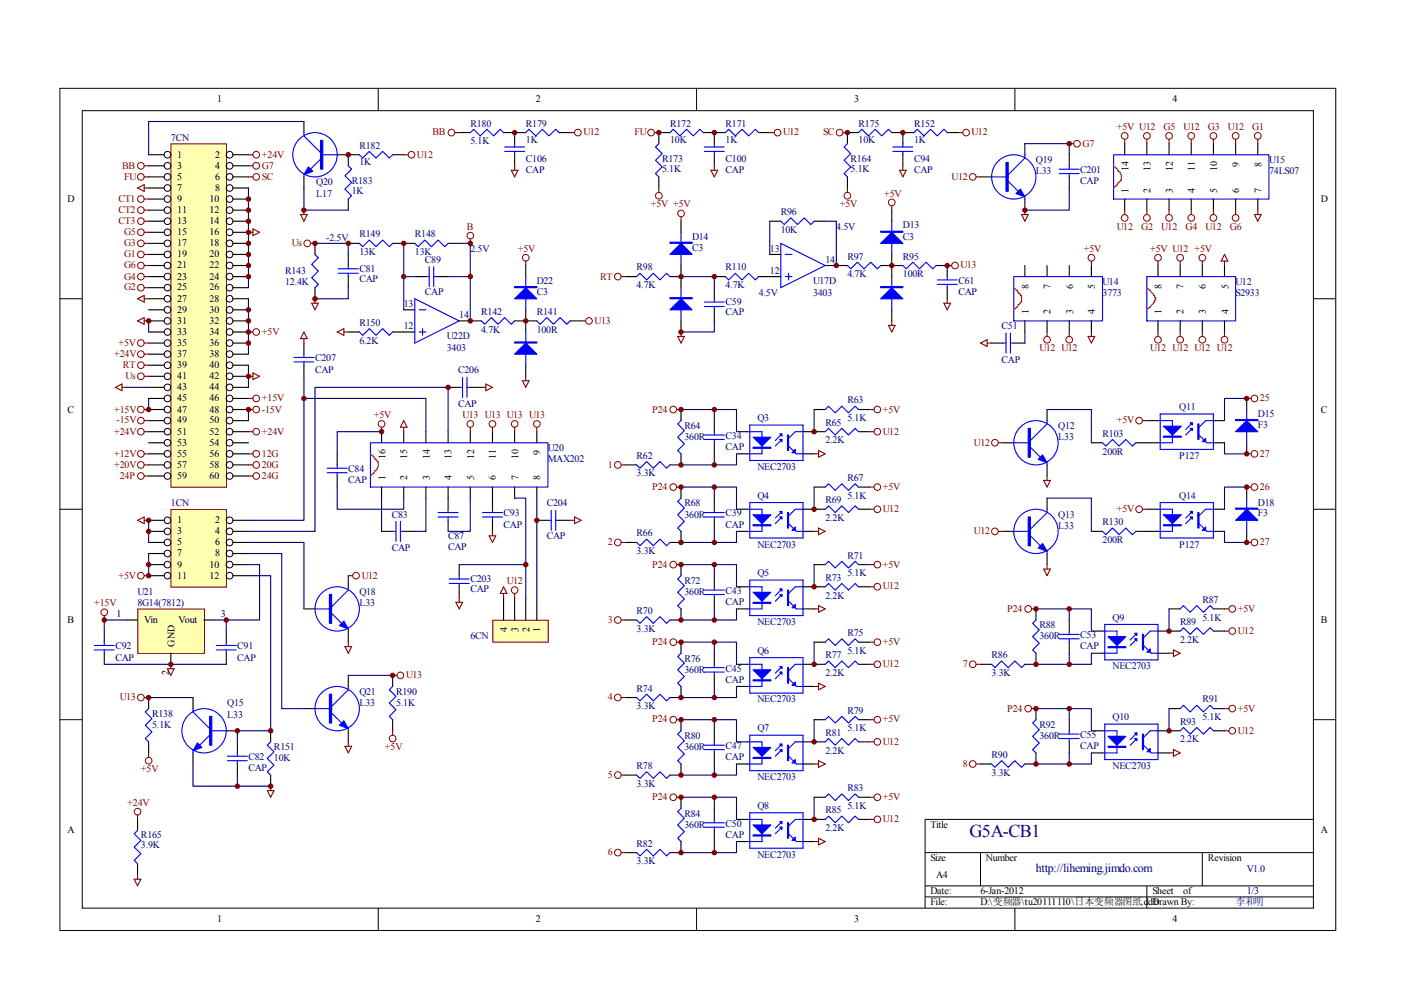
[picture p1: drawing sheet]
<svg xmlns="http://www.w3.org/2000/svg" width="297mm" height="210mm" viewBox="0 0 297 210" stroke-linecap="round" stroke-linejoin="round" font-family="sans-serif">
<defs><g id="words">
<text font-size="3.8" fill="#000080" x="205.6" y="177.5">G5A-CB1</text>
<text font-size="2.5" fill="#000080" x="219.6" y="184.8">http://liheming.jimdo.com</text>
<g font-size="2.1">
<text x="46.1" y="21.7">1</text>
<text x="113.6" y="21.7">2</text>
<text x="181.1" y="21.7">3</text>
<text x="248.6" y="21.7">4</text>
<text x="37.6" y="33.5">1</text>
<text x="37.6" y="35.7">3</text>
<text x="45.6" y="33.5">2</text>
<text x="45.6" y="35.7">4</text>
<text x="262.7" y="35.4" transform="rotate(-90 262.7 35.4)">9</text>
<text x="267.5" y="35.4" transform="rotate(-90 267.5 35.4)">8</text>
<text x="37.6" y="38.1">5</text>
<text x="37.6" y="40.5">7</text>
<text x="45.6" y="38.1">6</text>
<text x="45.6" y="40.5">8</text>
<text x="239.3" y="40.8" transform="rotate(-90 239.3 40.8)">1</text>
<text x="239.3" y="36.3" transform="rotate(-90 239.3 36.3)">14</text>
<text x="243.9" y="40.8" transform="rotate(-90 243.9 40.8)">2</text>
<text x="243.9" y="36.3" transform="rotate(-90 243.9 36.3)">13</text>
<text x="248.7" y="40.8" transform="rotate(-90 248.7 40.8)">3</text>
<text x="248.7" y="36.3" transform="rotate(-90 248.7 36.3)">12</text>
<text x="253.3" y="40.8" transform="rotate(-90 253.3 40.8)">4</text>
<text x="253.3" y="36.3" transform="rotate(-90 253.3 36.3)">11</text>
<text x="258.1" y="40.8" transform="rotate(-90 258.1 40.8)">5</text>
<text x="258.1" y="36.3" transform="rotate(-90 258.1 36.3)">10</text>
<text x="262.7" y="40.8" transform="rotate(-90 262.7 40.8)">6</text>
<text x="267.5" y="40.8" transform="rotate(-90 267.5 40.8)">7</text>
<text x="14.3" y="42.8">D</text>
<text x="37.6" y="42.8">9</text>
<text x="37.6" y="45.1">11</text>
<text x="37.6" y="47.5">13</text>
<text x="44.4" y="42.8">10</text>
<text x="44.4" y="45.1">12</text>
<text x="44.4" y="47.5">14</text>
<text x="280.1" y="42.8">D</text>
<text x="37.6" y="49.9">15</text>
<text x="37.6" y="52.2">17</text>
<text x="44.4" y="49.9">16</text>
<text x="44.4" y="52.2">18</text>
<text x="37.6" y="54.5">19</text>
<text x="37.6" y="56.9">21</text>
<text x="37.6" y="59.3">23</text>
<text x="44.4" y="54.5">20</text>
<text x="44.4" y="56.9">22</text>
<text x="44.4" y="59.3">24</text>
<text x="37.6" y="61.6">25</text>
<text x="37.6" y="63.9">27</text>
<text x="44.4" y="61.6">26</text>
<text x="44.4" y="63.9">28</text>
<text x="218.1" y="61.2" transform="rotate(-90 218.1 61.2)">8</text>
<text x="222.8" y="61.2" transform="rotate(-90 222.8 61.2)">7</text>
<text x="227.5" y="61.2" transform="rotate(-90 227.5 61.2)">6</text>
<text x="232.2" y="61.2" transform="rotate(-90 232.2 61.2)">5</text>
<text x="246.3" y="61.2" transform="rotate(-90 246.3 61.2)">8</text>
<text x="251" y="61.2" transform="rotate(-90 251 61.2)">7</text>
<text x="255.7" y="61.2" transform="rotate(-90 255.7 61.2)">6</text>
<text x="260.4" y="61.2" transform="rotate(-90 260.4 61.2)">5</text>
<text x="37.6" y="66.3">29</text>
<text x="37.6" y="68.7">31</text>
<text x="37.6" y="71">33</text>
<text x="44.4" y="66.3">30</text>
<text x="44.4" y="68.7">32</text>
<text x="44.4" y="71">34</text>
<text x="218.1" y="66.6" transform="rotate(-90 218.1 66.6)">1</text>
<text x="222.8" y="66.6" transform="rotate(-90 222.8 66.6)">2</text>
<text x="227.5" y="66.6" transform="rotate(-90 227.5 66.6)">3</text>
<text x="232.2" y="66.6" transform="rotate(-90 232.2 66.6)">4</text>
<text x="246.3" y="66.6" transform="rotate(-90 246.3 66.6)">1</text>
<text x="251" y="66.6" transform="rotate(-90 251 66.6)">2</text>
<text x="255.7" y="66.6" transform="rotate(-90 255.7 66.6)">3</text>
<text x="260.4" y="66.6" transform="rotate(-90 260.4 66.6)">4</text>
<text x="37.6" y="73.3">35</text>
<text x="37.6" y="75.7">37</text>
<text x="44.4" y="73.3">36</text>
<text x="44.4" y="75.7">38</text>
<text x="37.6" y="78.1">39</text>
<text x="37.6" y="80.4">41</text>
<text x="37.6" y="82.7">43</text>
<text x="44.4" y="78.1">40</text>
<text x="44.4" y="80.4">42</text>
<text x="44.4" y="82.7">44</text>
<text x="14.3" y="87.5">C</text>
<text x="37.6" y="85.1">45</text>
<text x="37.6" y="87.5">47</text>
<text x="37.6" y="89.8">49</text>
<text x="44.4" y="85.1">46</text>
<text x="44.4" y="87.5">48</text>
<text x="44.4" y="89.8">50</text>
<text x="280.1" y="87.5">C</text>
<text x="37.6" y="92.1">51</text>
<text x="37.6" y="94.5">53</text>
<text x="44.4" y="92.1">52</text>
<text x="44.4" y="94.5">54</text>
<text x="37.6" y="96.9">55</text>
<text x="37.6" y="99.2">57</text>
<text x="37.6" y="101.5">59</text>
<text x="44.4" y="96.9">56</text>
<text x="44.4" y="99.2">58</text>
<text x="44.4" y="101.5">60</text>
<text x="81.7" y="101.9" transform="rotate(-90 81.7 101.9)">1</text>
<text x="81.7" y="97.4" transform="rotate(-90 81.7 97.4)">16</text>
<text x="86.4" y="101.9" transform="rotate(-90 86.4 101.9)">2</text>
<text x="86.4" y="97.4" transform="rotate(-90 86.4 97.4)">15</text>
<text x="91.1" y="101.9" transform="rotate(-90 91.1 101.9)">3</text>
<text x="91.1" y="97.4" transform="rotate(-90 91.1 97.4)">14</text>
<text x="95.8" y="101.9" transform="rotate(-90 95.8 101.9)">4</text>
<text x="95.8" y="97.4" transform="rotate(-90 95.8 97.4)">13</text>
<text x="100.5" y="101.9" transform="rotate(-90 100.5 101.9)">5</text>
<text x="100.5" y="97.4" transform="rotate(-90 100.5 97.4)">12</text>
<text x="105.2" y="101.9" transform="rotate(-90 105.2 101.9)">6</text>
<text x="105.2" y="97.4" transform="rotate(-90 105.2 97.4)">11</text>
<text x="109.9" y="101.9" transform="rotate(-90 109.9 101.9)">7</text>
<text x="109.9" y="97.4" transform="rotate(-90 109.9 97.4)">10</text>
<text x="114.6" y="101.9" transform="rotate(-90 114.6 101.9)">8</text>
<text x="114.6" y="96.4" transform="rotate(-90 114.6 96.4)">9</text>
<text x="37.6" y="110.9">1</text>
<text x="37.6" y="113.3">3</text>
<text x="45.6" y="110.9">2</text>
<text x="45.6" y="113.3">4</text>
<text x="37.6" y="115.6">5</text>
<text x="37.6" y="118">7</text>
<text x="45.6" y="115.6">6</text>
<text x="45.6" y="118">8</text>
<text x="37.6" y="120.3">9</text>
<text x="37.6" y="122.7">11</text>
<text x="44.4" y="120.3">10</text>
<text x="44.4" y="122.7">12</text>
<text x="24.7" y="130.9">1</text>
<text x="46.8" y="130.9">3</text>
<text x="14.3" y="132.1">B</text>
<text x="30.6" y="132.1">Vin</text>
<text x="37" y="137.1" transform="rotate(-90 37 137.1)">GND</text>
<text x="37.8" y="132.1">Vout</text>
<text x="107.5" y="134" transform="rotate(-90 107.5 134)">4</text>
<text x="109.9" y="134" transform="rotate(-90 109.9 134)">3</text>
<text x="112.3" y="134" transform="rotate(-90 112.3 134)">2</text>
<text x="114.6" y="134" transform="rotate(-90 114.6 134)">1</text>
<text x="280.1" y="132.1">B</text>
<text x="35.8" y="143.2" transform="rotate(-90 35.8 143.2)">2</text>
<text x="14.3" y="176.7">A</text>
<text x="197.3" y="175.5">Title</text>
<text x="280.1" y="176.7">A</text>
<text x="197.3" y="182.6">Size</text>
<text x="209" y="182.6">Number</text>
<text x="256.1" y="182.6">Revision</text>
<text x="197.3" y="189.6">Date:</text>
<text x="197.3" y="192">File:</text>
<text x="198.5" y="186.1">A4</text>
<text x="207.9" y="189.6">6-Jan-2012</text>
<text x="207.9" y="192">D:\变频器\tu20111110\日本变频器图纸.ddb</text>
<text x="244.3" y="189.6">Sheet</text>
<text x="244.3" y="192">Drawn By:</text>
<text x="250.9" y="189.6">of</text>
<text x="46.1" y="195.5">1</text>
<text x="113.6" y="195.5">2</text>
<text x="181.1" y="195.5">3</text>
<text x="248.6" y="195.5">4</text>
</g>
<g font-size="2.1" fill="#000080">
<text x="36.2" y="29.9">7CN</text>
<text x="99.7" y="26.9">R180</text>
<text x="111.5" y="26.9">R179</text>
<text x="142.1" y="26.9">R172</text>
<text x="153.8" y="26.9">R171</text>
<text x="182" y="26.9">R175</text>
<text x="193.8" y="26.9">R152</text>
<text x="76.2" y="31.5">R182</text>
<text x="76.2" y="35.1">1K</text>
<text x="99.7" y="30.6">5.1K</text>
<text x="111.5" y="30.3">1K</text>
<text x="111.5" y="34.4">C106</text>
<text x="140.4" y="34.4">R173</text>
<text x="142.1" y="30.3">10K</text>
<text x="153.8" y="30.3">1K</text>
<text x="153.8" y="34.4">C100</text>
<text x="180.3" y="34.4">R164</text>
<text x="182" y="30.3">10K</text>
<text x="193.8" y="30.3">1K</text>
<text x="193.8" y="34.4">C94</text>
<text x="219.6" y="34.6">Q19</text>
<text x="269.1" y="34.6">U15</text>
<text x="67.1" y="39.3">Q20</text>
<text x="67.1" y="41.7">L17</text>
<text x="74.6" y="39">R183</text>
<text x="74.6" y="41.2">1K</text>
<text x="111.5" y="36.7">CAP</text>
<text x="140.4" y="36.5">5.1K</text>
<text x="153.8" y="36.7">CAP</text>
<text x="180.3" y="36.5">5.1K</text>
<text x="193.8" y="36.7">CAP</text>
<text x="219.6" y="36.9">L33</text>
<text x="229" y="36.7">C201</text>
<text x="229" y="39">CAP</text>
<text x="269.1" y="36.9">74LS07</text>
<text x="165.5" y="45.6">R96</text>
<text x="69.2" y="51.1">-2.5V</text>
<text x="76.2" y="50.3">R149</text>
<text x="88" y="50.3">R148</text>
<text x="99.7" y="53.4">2.5V</text>
<text x="146.7" y="50.8">D14</text>
<text x="146.7" y="53.2">C3</text>
<text x="163.2" y="53.4">13</text>
<text x="165.5" y="49.4">10K</text>
<text x="177.3" y="48.7">4.5V</text>
<text x="191.4" y="48.4">D13</text>
<text x="191.4" y="50.8">C3</text>
<text x="60.5" y="58.1">R143</text>
<text x="76.2" y="54.1">13K</text>
<text x="76.2" y="57.6">C81</text>
<text x="76.2" y="59.7">CAP</text>
<text x="88" y="54.1">13K</text>
<text x="90.1" y="55.7">C89</text>
<text x="135" y="57.3">R98</text>
<text x="153.8" y="57.3">R110</text>
<text x="163.2" y="58.1">12</text>
<text x="175" y="55.7">14</text>
<text x="179.7" y="55">R97</text>
<text x="179.7" y="58.8">4.7K</text>
<text x="191.4" y="55">R95</text>
<text x="191.4" y="58.8">100R</text>
<text x="60.5" y="60.5">12.4K</text>
<text x="85.6" y="65.1">13</text>
<text x="90.1" y="62.5">CAP</text>
<text x="113.8" y="60.2">D22</text>
<text x="113.8" y="62.5">C3</text>
<text x="135" y="61.1">4.7K</text>
<text x="153.8" y="61.1">4.7K</text>
<text x="153.8" y="64.6">C59</text>
<text x="160.9" y="62.8">4.5V</text>
<text x="172.4" y="60.2">U17D</text>
<text x="172.4" y="62.8">3403</text>
<text x="203.2" y="60.2">C61</text>
<text x="203.2" y="62.5">CAP</text>
<text x="233.8" y="60.5">U14</text>
<text x="233.8" y="62.8">3773</text>
<text x="262" y="60.5">U12</text>
<text x="262" y="62.8">S2933</text>
<text x="76.2" y="69.1">R150</text>
<text x="85.6" y="69.8">12</text>
<text x="94.7" y="71.9">U22D</text>
<text x="97.4" y="67.5">14</text>
<text x="102" y="66.7">R142</text>
<text x="102" y="70.5">4.7K</text>
<text x="113.8" y="66.7">R141</text>
<text x="113.8" y="70.5">100R</text>
<text x="153.8" y="66.7">CAP</text>
<text x="212.3" y="69.8">C51</text>
<text x="66.8" y="76.6">C207</text>
<text x="76.2" y="72.9">6.2K</text>
<text x="94.7" y="74.5">3403</text>
<text x="212.3" y="76.9">CAP</text>
<text x="66.8" y="79">CAP</text>
<text x="97.1" y="79.2">C206</text>
<text x="97.1" y="86.3">CAP</text>
<text x="160.6" y="89.3">Q3</text>
<text x="179.7" y="85.5">R63</text>
<text x="179.7" y="89.3">5.1K</text>
<text x="250" y="87">Q11</text>
<text x="266.7" y="88.4">D15</text>
<text x="116.2" y="95.7">U20</text>
<text x="145.1" y="90.9">R64</text>
<text x="145.1" y="93.3">360R</text>
<text x="153.8" y="93.1">C34</text>
<text x="153.8" y="95.4">CAP</text>
<text x="175" y="90.3">R65</text>
<text x="175" y="94">2.2K</text>
<text x="224.4" y="90.9">Q12</text>
<text x="224.4" y="93.3">L33</text>
<text x="233.8" y="92.6">R103</text>
<text x="266.7" y="90.7">F3</text>
<text x="73.8" y="100.1">C84</text>
<text x="116.2" y="98">MAX202</text>
<text x="135" y="97.3">R62</text>
<text x="135" y="101">3.3K</text>
<text x="160.6" y="99.7">NEC2703</text>
<text x="233.8" y="96.4">200R</text>
<text x="250" y="97.3">P127</text>
<text x="36.2" y="107.4">1CN</text>
<text x="73.8" y="102.5">CAP</text>
<text x="115.9" y="107.4">C204</text>
<text x="145.1" y="107.4">R68</text>
<text x="160.6" y="105.8">Q4</text>
<text x="175" y="106.7">R69</text>
<text x="179.7" y="102">R67</text>
<text x="179.7" y="105.8">5.1K</text>
<text x="250" y="105.8">Q14</text>
<text x="266.7" y="107.2">D18</text>
<text x="83.1" y="109.7">C83</text>
<text x="106.8" y="109.5">C93</text>
<text x="106.8" y="111.9">CAP</text>
<text x="135" y="113.7">R66</text>
<text x="145.1" y="109.7">360R</text>
<text x="153.8" y="109.5">C39</text>
<text x="153.8" y="111.9">CAP</text>
<text x="175" y="110.4">2.2K</text>
<text x="224.4" y="109.7">Q13</text>
<text x="224.4" y="112.1">L33</text>
<text x="233.8" y="111.4">R130</text>
<text x="266.7" y="109.5">F3</text>
<text x="83.1" y="116.8">CAP</text>
<text x="95" y="114.2">C87</text>
<text x="95" y="116.6">CAP</text>
<text x="115.9" y="114.2">CAP</text>
<text x="135" y="117.5">3.3K</text>
<text x="160.6" y="116.1">NEC2703</text>
<text x="179.7" y="118.5">R71</text>
<text x="233.8" y="115.2">200R</text>
<text x="250" y="116.1">P127</text>
<text x="99.7" y="123.4">C203</text>
<text x="99.7" y="125.5">CAP</text>
<text x="145.1" y="123.9">R72</text>
<text x="153.8" y="125.9">C43</text>
<text x="160.6" y="122.2">Q5</text>
<text x="175" y="123.1">R73</text>
<text x="179.7" y="122.2">5.1K</text>
<text x="29.1" y="126.2">U21</text>
<text x="29.1" y="128.5">8G14(7812)</text>
<text x="76.2" y="126.2">Q18</text>
<text x="76.2" y="128.5">L33</text>
<text x="135" y="130.1">R70</text>
<text x="145.1" y="126.2">360R</text>
<text x="153.8" y="128.3">CAP</text>
<text x="175" y="126.9">2.2K</text>
<text x="235.9" y="131.6">Q9</text>
<text x="254.9" y="127.9">R87</text>
<text x="254.9" y="131.6">5.1K</text>
<text x="24.5" y="137.7">C92</text>
<text x="50.3" y="137.7">C91</text>
<text x="99.7" y="135.6">6CN</text>
<text x="135" y="134">3.3K</text>
<text x="160.6" y="132.5">NEC2703</text>
<text x="179.7" y="134.9">R75</text>
<text x="220.4" y="133.2">R88</text>
<text x="220.4" y="135.6">360R</text>
<text x="229" y="135.3">C53</text>
<text x="229" y="137.7">CAP</text>
<text x="250.2" y="132.5">R89</text>
<text x="250.2" y="136.3">2.2K</text>
<text x="24.5" y="140.1">CAP</text>
<text x="50.3" y="140.1">CAP</text>
<text x="145.1" y="140.3">R76</text>
<text x="145.1" y="142.6">360R</text>
<text x="153.8" y="142.4">C45</text>
<text x="160.6" y="138.6">Q6</text>
<text x="175" y="139.5">R77</text>
<text x="175" y="143.4">2.2K</text>
<text x="179.7" y="138.6">5.1K</text>
<text x="210.2" y="139.5">R86</text>
<text x="210.2" y="143.4">3.3K</text>
<text x="235.9" y="141.9">NEC2703</text>
<text x="48.2" y="149.7">Q15</text>
<text x="76.2" y="147.3">Q21</text>
<text x="76.2" y="149.7">L33</text>
<text x="84" y="147.3">R190</text>
<text x="84" y="149.7">5.1K</text>
<text x="135" y="146.7">R74</text>
<text x="153.8" y="144.7">CAP</text>
<text x="160.6" y="148.9">NEC2703</text>
<text x="254.9" y="148.9">R91</text>
<text x="32.3" y="152">R138</text>
<text x="32.3" y="154.4">5.1K</text>
<text x="48.2" y="152.2">L33</text>
<text x="135" y="150.4">3.3K</text>
<text x="160.6" y="155">Q7</text>
<text x="179.7" y="151.3">R79</text>
<text x="179.7" y="155">5.1K</text>
<text x="220.4" y="154.4">R92</text>
<text x="235.9" y="152.8">Q10</text>
<text x="250.2" y="153.7">R93</text>
<text x="254.9" y="152.8">5.1K</text>
<text x="52.7" y="161.2">C82</text>
<text x="58.1" y="159.1">R151</text>
<text x="58.1" y="161.4">10K</text>
<text x="145.1" y="156.7">R80</text>
<text x="145.1" y="159.1">360R</text>
<text x="153.8" y="158.8">C47</text>
<text x="153.8" y="161.2">CAP</text>
<text x="175" y="156.1">R81</text>
<text x="175" y="159.8">2.2K</text>
<text x="210.2" y="160.7">R90</text>
<text x="220.4" y="156.7">360R</text>
<text x="229" y="156.5">C55</text>
<text x="229" y="158.8">CAP</text>
<text x="250.2" y="157.4">2.2K</text>
<text x="52.7" y="163.5">CAP</text>
<text x="135" y="163.1">R78</text>
<text x="135" y="166.8">3.3K</text>
<text x="160.6" y="165.5">NEC2703</text>
<text x="179.7" y="167.7">R83</text>
<text x="210.2" y="164.4">3.3K</text>
<text x="235.9" y="163.1">NEC2703</text>
<text x="145.1" y="173.2">R84</text>
<text x="160.6" y="171.5">Q8</text>
<text x="175" y="172.5">R85</text>
<text x="179.7" y="171.5">5.1K</text>
<text x="29.9" y="177.6">R165</text>
<text x="29.9" y="179.8">3.9K</text>
<text x="135" y="179.5">R82</text>
<text x="145.1" y="175.5">360R</text>
<text x="153.8" y="175.3">C50</text>
<text x="153.8" y="177.6">CAP</text>
<text x="175" y="176.2">2.2K</text>
<text x="135" y="183.2">3.3K</text>
<text x="160.6" y="181.9">NEC2703</text>
<text x="264.3" y="184.9">V1.0</text>
<text x="262" y="192">李和明</text>
<text x="264.3" y="189.6">1/3</text>
</g>
<g font-size="2.1" fill="#800000">
<text x="91.7" y="28.7">BB</text>
<text x="123.7" y="28.7">U12</text>
<text x="134.5" y="28.7">FU</text>
<text x="166" y="28.7">U12</text>
<text x="174.5" y="28.7">SC</text>
<text x="206" y="28.7">U12</text>
<text x="236.8" y="27.5">+5V U12</text>
<text x="246.7" y="27.5">G5</text>
<text x="251" y="27.5">U12</text>
<text x="256.1" y="27.5">G3</text>
<text x="260.3" y="27.5">U12</text>
<text x="265.5" y="27.5">G1</text>
<text x="25.9" y="35.7">BB</text>
<text x="55.5" y="35.7">G7</text>
<text x="55.5" y="33.5">+24V</text>
<text x="88.4" y="33.5">U12</text>
<text x="229.5" y="31.1">G7</text>
<text x="26.3" y="38.1">FU</text>
<text x="55.5" y="38.1">SC</text>
<text x="187.5" y="41.7">+5V</text>
<text x="201.8" y="38.1">U12</text>
<text x="25.1" y="42.8">CT1</text>
<text x="25.1" y="45.1">CT2</text>
<text x="25.1" y="47.5">CT3</text>
<text x="138" y="44">+5V +5V</text>
<text x="178.1" y="44">+5V</text>
<text x="26.3" y="52.2">G3</text>
<text x="26.3" y="49.9">G5</text>
<text x="61.9" y="52.2">Us</text>
<text x="99" y="48.7">B</text>
<text x="109.8" y="53.4">+5V</text>
<text x="229.8" y="53.4">+5V</text>
<text x="236.8" y="48.7">U12</text>
<text x="242" y="48.7">G2</text>
<text x="243.8" y="53.4">+5V U12 +5V</text>
<text x="246.2" y="48.7">U12</text>
<text x="251.4" y="48.7">G4</text>
<text x="255.6" y="48.7">U12</text>
<text x="260.8" y="48.7">G6</text>
<text x="26.3" y="54.5">G1</text>
<text x="26.3" y="59.3">G4</text>
<text x="26.3" y="56.9">G6</text>
<text x="127.3" y="59.3">RT</text>
<text x="203.6" y="56.9">U13</text>
<text x="26.3" y="61.6">G2</text>
<text x="55.5" y="71">+5V</text>
<text x="126.1" y="68.7">U13</text>
<text x="24.2" y="75.7">+24V</text>
<text x="25.1" y="73.3">+5V</text>
<text x="220.4" y="74.5">U12 U12</text>
<text x="243.8" y="74.5">U12 U12 U12 U12</text>
<text x="26.1" y="78.1">RT</text>
<text x="26.6" y="80.4">Us</text>
<text x="24.2" y="87.5">+15V</text>
<text x="24.7" y="89.8">-15V</text>
<text x="55.5" y="87.5">-15V</text>
<text x="55.5" y="85.1">+15V</text>
<text x="79.2" y="88.6">+5V</text>
<text x="98" y="88.6">U13 U13 U13 U13</text>
<text x="138.3" y="87.5">P24</text>
<text x="187.2" y="87.5">+5V</text>
<text x="236.8" y="89.8">+5V</text>
<text x="267.1" y="85.1">25</text>
<text x="24.2" y="92.1">+24V</text>
<text x="55.5" y="92.1">+24V</text>
<text x="187.2" y="92.1">U12</text>
<text x="206.5" y="94.5">U12</text>
<text x="24.2" y="99.2">+20V</text>
<text x="24.2" y="96.9">+12V</text>
<text x="25.4" y="101.5">24P</text>
<text x="55.5" y="101.5">24G</text>
<text x="55.5" y="99.2">20G</text>
<text x="55.5" y="96.9">12G</text>
<text x="128.9" y="99.2">1</text>
<text x="267.1" y="96.9">27</text>
<text x="138.3" y="103.9">P24</text>
<text x="187.2" y="103.9">+5V</text>
<text x="267.1" y="103.9">26</text>
<text x="187.2" y="108.6">U12</text>
<text x="206.5" y="113.3">U12</text>
<text x="236.8" y="108.6">+5V</text>
<text x="128.9" y="115.6">2</text>
<text x="267.1" y="115.6">27</text>
<text x="25.1" y="122.7">+5V</text>
<text x="76.7" y="122.7">U12</text>
<text x="107.4" y="123.9">U12</text>
<text x="138.3" y="120.3">P24</text>
<text x="187.2" y="120.3">+5V</text>
<text x="187.2" y="125">U12</text>
<text x="20" y="128.5">+15V</text>
<text x="213.5" y="129.7">P24</text>
<text x="262.5" y="129.7">+5V</text>
<text x="128.9" y="132.1">3</text>
<text x="138.3" y="136.8">P24</text>
<text x="187.2" y="136.8">+5V</text>
<text x="262.5" y="134.4">U12</text>
<text x="86.1" y="143.8">U13</text>
<text x="187.2" y="141.5">U12</text>
<text x="204.1" y="141.5">7</text>
<text x="25.4" y="148.5">U13</text>
<text x="128.9" y="148.5">4</text>
<text x="138.3" y="153.2">P24</text>
<text x="187.2" y="153.2">+5V</text>
<text x="213.5" y="150.9">P24</text>
<text x="262.5" y="150.9">+5V</text>
<text x="262.5" y="155.5">U12</text>
<text x="81.6" y="159.1">+5V</text>
<text x="187.2" y="157.9">U12</text>
<text x="29.9" y="163.8">+5V</text>
<text x="128.9" y="164.9">5</text>
<text x="204.1" y="162.6">8</text>
<text x="27" y="170.8">+24V</text>
<text x="138.3" y="169.6">P24</text>
<text x="187.2" y="169.6">+5V</text>
<text x="187.2" y="174.3">U12</text>
<text x="128.9" y="181.4">6</text>
</g>
</g></defs>
<g fill="none" stroke="#000" stroke-width=".21">
<path d="M12.7 18.7h270.5v178.6h-270.5zM80.2 18.7v4.7M147.7 18.7v4.7M215.2 18.7v4.7M17.4 23.5h261.1v169h-261.1zM12.7 63.3h4.7M278.4 63.3h4.7M12.7 108h4.7M278.4 108h4.7M12.7 152.6h4.7M278.4 152.6h4.7M278.4 173.7h-82.3v18.8"/>
<path d="M80.2 192.5v4.7M147.7 192.5v4.7M196.1 180.8h82.3M196.1 187.8h82.3M196.1 190.2h82.3M207.9 180.8v7M215.2 192.5v4.7M243.2 187.8v4.7M254.9 180.8v7"/>
</g>
<g fill="none" stroke="#800000" stroke-width=".21">
<circle cx="29.9" cy="35.2" r=".71"/>
<circle cx="29.9" cy="37.5" r=".7"/>
</g>
<path d="M30.6 35.2h.9M30.6 37.5h.9" fill="none" stroke="#800000" stroke-width=".23"/>
<path d="M36.3 30.6h11.7v72.7h-11.7z" fill="#ffffb0"/>
<g fill="none" stroke="#800000" stroke-width=".21">
<path d="M36.2 30.5h11.8v72.8h-11.8z"/>
<circle cx="54.3" cy="35.2" r=".71"/>
<circle cx="54.3" cy="32.8" r=".71"/>
<circle cx="54.3" cy="37.5" r=".7"/>
<circle cx="87.2" cy="32.8" r=".71"/>
<circle cx="95.7" cy="28.1" r=".71"/>
<circle cx="122.5" cy="28.1" r=".71"/>
<circle cx="138" cy="28.1" r=".71"/>
<circle cx="164.9" cy="28.1" r=".7"/>
<circle cx="178" cy="28.1" r=".71"/>
<circle cx="204.8" cy="28.1" r=".71"/>
<circle cx="206.2" cy="37.5" r=".71"/>
<circle cx="228.3" cy="30.5" r=".71"/>
<circle cx="29.9" cy="49.2" r=".71"/>
<circle cx="29.9" cy="51.6" r=".71"/>
<circle cx="29.9" cy="44.6" r=".7"/>
<circle cx="29.9" cy="53.9" r=".7"/>
<circle cx="29.9" cy="56.3" r=".7"/>
<circle cx="29.9" cy="46.9" r=".7"/>
<circle cx="29.9" cy="42.2" r=".7"/>
<circle cx="29.9" cy="58.6" r=".7"/>
<circle cx="65.1" cy="51.6" r=".71"/>
<circle cx="99.7" cy="50" r=".7"/>
<circle cx="111.5" cy="54.7" r=".71"/>
<circle cx="139.7" cy="41.5" r=".71"/>
<circle cx="179.7" cy="41.5" r=".71"/>
<circle cx="29.9" cy="79.8" r=".71"/>
<circle cx="29.9" cy="75.1" r=".7"/>
<circle cx="29.9" cy="61" r=".7"/>
<circle cx="29.9" cy="72.7" r=".7"/>
<circle cx="29.9" cy="77.4" r=".7"/>
<circle cx="54.3" cy="70.4" r=".7"/>
<circle cx="124.9" cy="68" r=".71"/>
<circle cx="29.9" cy="96.2" r=".71"/>
<circle cx="29.9" cy="98.6" r=".71"/>
<circle cx="29.9" cy="91.5" r=".7"/>
<circle cx="29.9" cy="86.8" r=".7"/>
<circle cx="29.9" cy="89.2" r=".7"/>
<circle cx="54.3" cy="96.2" r=".71"/>
<circle cx="54.3" cy="98.6" r=".71"/>
<circle cx="54.3" cy="91.5" r=".7"/>
<circle cx="54.3" cy="84.5" r=".7"/>
<circle cx="54.3" cy="86.8" r=".7"/>
<circle cx="29.9" cy="100.9" r=".7"/>
<circle cx="54.3" cy="100.9" r=".7"/>
</g>
<g fill="none" stroke="#000" stroke-width=".21">
<circle cx="35.5" cy="35.2" r=".71"/>
<circle cx="35.5" cy="32.8" r=".71"/>
<circle cx="35.5" cy="39.9" r=".71"/>
<circle cx="35.5" cy="37.5" r=".71"/>
<circle cx="48.7" cy="32.8" r=".71"/>
<circle cx="48.7" cy="35.2" r=".71"/>
<circle cx="48.7" cy="37.5" r=".71"/>
<circle cx="48.7" cy="39.9" r=".71"/>
<circle cx="35.5" cy="49.2" r=".71"/>
<circle cx="35.5" cy="51.6" r=".71"/>
<circle cx="35.5" cy="44.6" r=".71"/>
<circle cx="35.5" cy="53.9" r=".71"/>
<circle cx="35.5" cy="46.9" r=".71"/>
<circle cx="35.5" cy="56.3" r=".71"/>
<circle cx="35.5" cy="58.6" r=".71"/>
<circle cx="35.5" cy="42.2" r=".71"/>
<circle cx="48.7" cy="49.2" r=".71"/>
<circle cx="48.7" cy="51.6" r=".71"/>
<circle cx="48.7" cy="53.9" r=".71"/>
<circle cx="48.7" cy="44.6" r=".71"/>
<circle cx="48.7" cy="46.9" r=".71"/>
<circle cx="48.7" cy="56.3" r=".71"/>
<circle cx="48.7" cy="58.6" r=".71"/>
<circle cx="48.7" cy="42.2" r=".71"/>
<circle cx="35.5" cy="79.8" r=".71"/>
<circle cx="35.5" cy="68" r=".71"/>
<circle cx="35.5" cy="65.7" r=".71"/>
<circle cx="35.5" cy="63.3" r=".71"/>
<circle cx="35.5" cy="61" r=".71"/>
<circle cx="35.5" cy="70.4" r=".71"/>
<circle cx="35.5" cy="72.7" r=".71"/>
<circle cx="35.5" cy="75.1" r=".71"/>
<circle cx="35.5" cy="77.4" r=".71"/>
<circle cx="48.7" cy="68" r=".71"/>
<circle cx="48.7" cy="79.8" r=".71"/>
<circle cx="48.7" cy="65.7" r=".71"/>
<circle cx="48.7" cy="75.1" r=".71"/>
<circle cx="48.7" cy="70.4" r=".71"/>
<circle cx="48.7" cy="72.7" r=".71"/>
<circle cx="48.7" cy="61" r=".71"/>
<circle cx="48.7" cy="63.3" r=".71"/>
<circle cx="48.7" cy="77.4" r=".71"/>
<circle cx="35.5" cy="82.1" r=".71"/>
<circle cx="35.5" cy="96.2" r=".71"/>
<circle cx="35.5" cy="98.6" r=".71"/>
<circle cx="35.5" cy="91.5" r=".71"/>
<circle cx="35.5" cy="93.9" r=".71"/>
<circle cx="35.5" cy="84.5" r=".71"/>
<circle cx="35.5" cy="86.8" r=".71"/>
<circle cx="35.5" cy="89.2" r=".71"/>
<circle cx="48.7" cy="82.1" r=".71"/>
<circle cx="48.7" cy="96.2" r=".71"/>
<circle cx="48.7" cy="98.6" r=".71"/>
<circle cx="48.7" cy="91.5" r=".71"/>
<circle cx="48.7" cy="93.9" r=".71"/>
<circle cx="48.7" cy="84.5" r=".71"/>
<circle cx="48.7" cy="86.8" r=".71"/>
<circle cx="48.7" cy="89.2" r=".71"/>
<circle cx="35.5" cy="100.9" r=".71"/>
<circle cx="48.7" cy="100.9" r=".71"/>
</g>
<g fill="none" stroke="#000" stroke-width=".23">
<path d="M31.5 32.8h3.3M31.5 35.2h3.3M31.5 37.5h3.3M31.5 39.9h3.3M49.4 32.8h3.3M49.4 35.2h3.3M49.4 37.5h3.3M49.4 39.9h3.3M64.4 25.8v2.3M64.4 37.5v2.4M71.5 32.8h4.7M73.8 32.8v2.4"/>
<path d="M83.2 32.8h2.4M97.4 28.1h2.3M106.8 28.1h4.7M109.1 28.1v2.4M109.1 32.8v2.4M118.5 28.1h2.4M139.7 37.5v2.4M142 28.1h-2.3v2.4M149.1 28.1h4.7M151.4 28.1v2.4M151.4 32.8v2.4M160.9 28.1h2.3"/>
<path d="M179.7 37.5v2.4M182 28.1h-2.3v2.4M189.1 28.1h4.7M191.4 28.1v2.4M191.4 32.8v2.4M200.8 28.1h2.4M207.9 37.5h2.3M217.3 30.5v2.3M226.7 32.8v2.4M226.7 37.5v2.4M31.5 42.2h3.3M31.5 44.6h3.3"/>
<path d="M31.5 46.9h3.3M31.5 49.3h3.3M31.5 51.6h3.3M31.5 53.9h3.3M31.5 56.3h3.3M31.5 58.6h3.3M49.4 42.2h3.3M49.4 44.6h3.3M49.4 46.9h3.3M49.4 49.3h3.3M49.4 51.6h3.3M49.4 53.9h3.3"/>
<path d="M49.4 56.3h3.3M49.4 58.6h3.3M66.8 51.6v2.3M73.8 51.6h2.4M73.8 42.2v2.4M73.8 53.9v2.4M73.8 58.6v2.4M83.2 51.6h4.8M88 58.6h2.3M92.7 58.6h2.3M95 51.6h2.4M111.5 56.3v2.3"/>
<path d="M217.3 42.2v2.4M31.5 61h3.3M31.5 63.3h3.3M31.5 65.7h3.3M31.5 68h3.3M31.5 70.4h3.3M31.5 72.7h3.3M31.5 75.1h3.3M31.5 77.4h3.3M31.5 79.8h3.3M49.4 61h3.3M49.4 63.3h3.3"/>
<path d="M49.4 65.7h3.3M49.4 68h3.3M49.4 70.4h3.3M49.4 72.7h3.3M49.4 75.1h3.3M49.4 77.4h3.3M49.4 79.8h3.3M66.8 61v2.3M73.8 70.4h2.4M83.2 70.4h4.8M85.6 65.7h2.4M97.4 68h4.7"/>
<path d="M109.1 68h4.7M111.5 65.7v4.7M111.5 77.4v2.4M120.9 68h2.3M31.5 82.1h3.3M31.5 84.5h3.3M31.5 86.8h3.3M31.5 89.2h3.3M31.5 91.5h3.3M31.5 93.9h3.3M31.5 96.2h3.3M31.5 98.6h3.3"/>
<path d="M49.4 82.1h3.3M49.4 84.5h3.3M49.4 86.8h3.3M49.4 89.2h3.3M49.4 91.5h3.3M49.4 93.9h3.3M49.4 96.2h3.3M49.4 98.6h3.3M31.5 100.9h3.3M49.4 100.9h3.3"/>
</g>
<g fill="none" stroke="#000080" stroke-width=".23">
<path d="M52.7 39.9v21.1M64.4 25.8h-32.9v7M64.4 39.9v4.7h9.4M217.3 30.5h9.4v2.3M226.7 39.9v4.7h-9.4M66.8 51.6h7v2.3M85.6 51.6v14.1M85.6 58.6h2.4M95 58.6h4.7M97.4 51.6h2.3v16.4M31.5 68v2.4M52.7 63.3v11.8"/>
<path d="M52.7 77.4v4.7M73.8 61v2.3h-7M26.8 82.1h4.7M31.5 84.5v2.3M52.7 86.8v2.4"/>
</g>
<g fill="none" stroke="#800000" stroke-width=".23">
<path d="M29.2 39.9l1.4-.7v1.4zM30.6 39.9h.9M52.7 37.5h.9M52.7 35.2h.9M52.7 32.8h.9M85.6 32.8h.9M96.4 28.1h1M108.4 36.1h1.4l-.7 1.4zM109.1 35.2v.9M120.9 28.1h.9M138.7 28.1h1M139.7 39.9v.9"/>
<path d="M150.7 36.1h1.5l-.8 1.4zM151.4 35.2v.9M163.2 28.1h.9M178.7 28.1h1M179.7 39.9v.9M190.7 36.1h1.4l-.7 1.4zM191.4 35.2v.9M203.2 28.1h.9M206.9 37.5h1M226.7 30.5h.9M30.6 49.3h.9M30.6 53.9h.9"/>
<path d="M30.6 51.6h.9M30.6 58.6h.9M30.6 56.3h.9M30.6 42.2h.9M30.6 44.6h.9M30.6 46.9h.9M52.7 49.3h.9M53.6 48.5l1.4 .8-1.4 .7zM63.7 45.5h1.4l-.7 1.4zM64.4 44.6v.9M65.8 51.6h1M99.7 50.7v.9"/>
<path d="M111.5 55.4v.9M216.6 45.5h1.4l-.7 1.4zM217.3 44.6v.9M29.2 63.3l1.4-.7v1.4zM29.2 68l1.4-.7v1.4zM30.6 72.7h.9M30.6 63.3h.9M30.6 79.8h.9M30.6 61h.9M30.6 75.1h.9M30.6 68h.9M30.6 77.4h.9"/>
<path d="M52.7 70.4h.9M52.7 79.8h.9M53.6 79.1l1.4 .7-1.4 .7zM66.1 64.3h1.4l-.7 1.4zM66.8 63.3v1M71.5 70.4l1.4-.7v1.4zM72.9 70.4h.9M111.5 79.8v.9M123.2 68h1M24.5 82.1l1.4-.7v1.4zM25.9 82.1h.9M30.6 86.8h.9"/>
<path d="M30.6 91.5h.9M30.6 98.6h.9M30.6 96.2h.9M30.6 89.2h.9M52.7 86.8h.9M52.7 91.5h.9M52.7 98.6h.9M52.7 96.2h.9M52.7 84.5h.9M110.8 80.7h1.4l-.7 1.4zM30.6 100.9h.9M52.7 100.9h.9"/>
</g>
<g fill="#800000" stroke="#800000" stroke-width=".21">
<circle cx="52.7" cy="42.2" r=".47"/>
<circle cx="52.7" cy="44.6" r=".47"/>
<circle cx="52.7" cy="46.9" r=".47"/>
<circle cx="52.7" cy="49.3" r=".47"/>
<circle cx="52.7" cy="51.6" r=".47"/>
<circle cx="52.7" cy="53.9" r=".47"/>
<circle cx="52.7" cy="56.3" r=".47"/>
<circle cx="52.7" cy="58.6" r=".47"/>
<circle cx="52.7" cy="65.7" r=".47"/>
<circle cx="52.7" cy="68" r=".47"/>
<circle cx="52.7" cy="70.4" r=".47"/>
<circle cx="52.7" cy="72.7" r=".47"/>
<circle cx="52.7" cy="79.8" r=".47"/>
<circle cx="31.5" cy="86.8" r=".47"/>
<circle cx="52.7" cy="86.8" r=".47"/>
<circle cx="31.5" cy="68" r=".47"/>
<circle cx="73.8" cy="32.8" r=".47"/>
<circle cx="64.4" cy="44.6" r=".47"/>
<circle cx="139.7" cy="28.1" r=".47"/>
<circle cx="85.6" cy="51.6" r=".47"/>
<circle cx="99.7" cy="58.6" r=".47"/>
<circle cx="85.6" cy="58.6" r=".47"/>
<circle cx="99.7" cy="68" r=".47"/>
<circle cx="111.5" cy="68" r=".47"/>
<circle cx="73.8" cy="51.6" r=".47"/>
<circle cx="66.8" cy="51.6" r=".47"/>
<circle cx="66.8" cy="63.3" r=".47"/>
<circle cx="179.7" cy="28.1" r=".47"/>
<circle cx="109.1" cy="28.1" r=".47"/>
<circle cx="151.4" cy="28.1" r=".47"/>
<circle cx="191.4" cy="28.1" r=".47"/>
<circle cx="217.3" cy="44.6" r=".47"/>
<circle cx="226.7" cy="30.5" r=".47"/>
</g>
<g fill="none" stroke="#00f" stroke-width=".23">
<path d="M64.4 28.1v.7l3.6 3.5M64.4 37v.5M68 33.7l-2.2 2.2M68 32.8h3.5M73.8 35.2l.7 .7-1.4 1.4 1.4 1.4-1.4 1.4 1.4 1.4-.7 .7M76.2 32.8l.7 .7 1.4-1.4 1.4 1.4 1.4-1.4 1.4 1.4 .7-.7M99.7 28.1l.7-.7 1.4 1.4 1.4-1.4 1.4 1.4 1.5-1.4 .7 .7M107 31.2h4.2M107 32.1h4.2M109.1 30.5v.7M109.1 32.1v.7M111.5 28.1l.7-.7 1.4 1.4 1.4-1.4 1.4 1.4 1.4-1.4 .7 .7"/>
<path d="M139.7 30.5l-.7 .7 1.4 1.4-1.4 1.4 1.4 1.4-1.4 1.4 .7 .7M142 28.1l.7-.7 1.5 1.4 1.4-1.4 1.4 1.4 1.4-1.4 .7 .7M149.3 31.2h4.3M149.3 32.1h4.3M151.4 30.5v.7M151.4 32.1v.7M153.8 28.1l.7-.7 1.4 1.4 1.4-1.4 1.4 1.4 1.4-1.4 .8 .7M179.7 30.5l-.7 .7 1.4 1.4-1.4 1.4 1.4 1.4-1.4 1.4 .7 .7M182 28.1l.7-.7 1.4 1.4 1.4-1.4 1.5 1.4 1.4-1.4 .7 .7M189.3 31.2h4.2M189.3 32.1h4.2M191.4 30.5v.7"/>
<path d="M191.4 32.1v.7M193.8 28.1l.7-.7 1.4 1.4 1.4-1.4 1.4 1.4 1.4-1.4 .7 .7M210.2 37.5h3.6M213.8 38.4l2.1 2.2M217.3 32.8v.7l-3.5 3.5M224.6 35.9h4.2M224.6 36.8h4.2M226.7 35.2v.7M226.7 36.8v.7M66.8 53.9l.7 .8-1.4 1.4 1.4 1.4-1.4 1.4 1.4 1.4-.7 .7M71.7 57h4.3M71.7 57.9h4.3"/>
<path d="M73.8 56.3v.7M73.8 57.9v.7M76.2 51.6l.7 .7 1.4-1.4 1.4 1.4 1.4-1.4 1.4 1.4 .7-.7M88 51.6l.7 .7 1.4-1.4 1.4 1.4 1.4-1.4 1.4 1.4 .7-.7M90.3 58.6h.7M91 56.5v4.3M91.9 58.6h.8M91.9 56.5v4.3M111.5 58.6v7.1M217.3 41.7v.5M76.2 70.4l.7 .7 1.4-1.4 1.4 1.4 1.4-1.4 1.4 1.4 .7-.7M88 63.3l9.4 4.7-9.4 4.7z"/>
<path d="M88.9 65.7h1.4M88.9 70.4h1.4M89.6 69.7v1.4M102.1 68l.7 .7 1.4-1.4 1.4 1.4 1.4-1.4 1.4 1.4 .7-.7M111.5 70.4v7M113.8 68l.7 .7 1.4-1.4 1.4 1.4 1.5-1.4 1.4 1.4 .7-.7"/>
<circle cx="66.8" cy="32.8" r="4.7"/>
<circle cx="214.9" cy="37.5" r="4.7"/>
</g>
<g fill="#00f" stroke="#00f" stroke-width=".23">
<path d="M65.4 35.4l.9 .9-1.9 .7z"/>
<path d="M109.1 75.1l2.4-2.4 2.3 2.4z"/>
<path d="M109.1 63.3l2.4-2.3 2.3 2.3z"/>
<path d="M215.4 41l.9-.9 1 1.6z"/>
<path d="M68 29.8h.4v6.1h-.4z" fill-rule="evenodd"/>
<path d="M109.1 72.5h4.7v.2h-4.7z" fill-rule="evenodd"/>
<path d="M109.1 60.8h4.7v.2h-4.7z" fill-rule="evenodd"/>
<path d="M213.3 34.5h.5v6.1h-.5z" fill-rule="evenodd"/>
</g>
<path d="M36.3 108.1h11.7v16.4h-11.7z" fill="#ffffb0"/>
<g fill="none" stroke="#800000" stroke-width=".21">
<path d="M36.2 108h11.8v16.5h-11.8z"/>
<circle cx="80.9" cy="89.9" r=".71"/>
<circle cx="29.9" cy="122.1" r=".7"/>
</g>
<g fill="none" stroke="#000" stroke-width=".21">
<circle cx="35.5" cy="110.3" r=".71"/>
<circle cx="35.5" cy="112.7" r=".71"/>
<circle cx="35.5" cy="115" r=".71"/>
<circle cx="35.5" cy="119.7" r=".71"/>
<circle cx="35.5" cy="117.4" r=".71"/>
<circle cx="48.7" cy="110.3" r=".71"/>
<circle cx="48.7" cy="112.7" r=".71"/>
<circle cx="48.7" cy="115" r=".71"/>
<circle cx="48.7" cy="119.7" r=".71"/>
<circle cx="48.7" cy="117.4" r=".71"/>
<circle cx="35.5" cy="122.1" r=".71"/>
<circle cx="48.7" cy="122.1" r=".71"/>
</g>
<g fill="none" stroke="#000" stroke-width=".23">
<path d="M71.5 96.2v2.4M80.9 91.5v2.4M85.6 91.5v2.4M90.3 91.5v2.4M95 91.5v2.4M99.7 91.5v2.4M104.4 91.5v2.4M109.1 91.5v2.4M113.8 91.5v2.4M31.5 110.3h3.3M31.5 112.7h3.3M31.5 115h3.3"/>
<path d="M31.5 117.4h3.3M31.5 119.7h3.3M49.4 110.3h3.3M49.4 112.7h3.3M49.4 115h3.3M49.4 117.4h3.3M49.4 119.7h3.3M71.5 100.9v2.4M80.9 112.7h2.3M80.9 103.3v2.3M85.6 112.7h2.4M85.6 103.3v2.3"/>
<path d="M90.3 103.3v2.3M95 103.3v4.7M95 110.3v2.4M99.7 103.3v2.3M104.4 103.3v4.7M104.4 110.3v2.4M109.1 103.3v2.3M113.8 103.3v2.3M31.5 122.1h3.3M49.4 122.1h3.3"/>
</g>
<path d="M80.9 90.6v.9M85.6 89.2l.7 1.4h-1.4zM85.6 90.6v.9M29.2 110.3l1.4-.7v1.4zM30.6 110.3h.9M103.7 113.6h1.4l-.7 1.4zM104.4 112.7v.9M30.6 122.1h.9" fill="none" stroke="#800000" stroke-width=".23"/>
<path d="M80.9 91.5h-9.4v4.7M31.5 110.3v4.7M31.5 117.4v4.7M71.5 103.3v4.7h14.1v-2.4M80.9 105.6v7.1M90.3 105.6v7.1h-2.3M99.7 105.6v7.1h-4.7" fill="none" stroke="#000080" stroke-width=".23"/>
<g fill="#800000" stroke="#800000" stroke-width=".21">
<circle cx="31.5" cy="110.3" r=".47"/>
<circle cx="31.5" cy="112.7" r=".47"/>
<circle cx="31.5" cy="122.1" r=".47"/>
<circle cx="31.5" cy="119.7" r=".47"/>
<circle cx="80.9" cy="91.5" r=".47"/>
</g>
<g fill="none" stroke="#00f" stroke-width=".23">
<path d="M69.4 99.3h4.2M71.5 98.6v.7M78.5 93.9h37.7v9.4h-37.7zM69.4 100.2h4.2M71.5 100.2v.7M83.2 112.7h.8M84 110.6v4.2M84.9 112.7h.7M84.9 110.6v4.2M92.9 109.6h4.2M92.9 108.7h4.2M95 108v.7"/>
<path d="M95 109.6v.7M102.3 109.6h4.2M102.3 108.7h4.2M104.4 108v.7M104.4 109.6v.7"/>
</g>
<path d="M78.5 96.2l.5 .5h.3l.2 .7h.2l.3 .5h.2a2.16 2.16 0 0 1-.5 1.8h-.2l-.2 .7h-.3l-.5 .5" fill="none" stroke="#f00" stroke-width=".23"/>
<path d="M104.6 131.6h11.6v4.6h-11.6z" fill="#ffffb0"/>
<g fill="none" stroke="#800000" stroke-width=".21">
<path d="M104.5 131.5h11.7v4.7h-11.7z"/>
<circle cx="99.7" cy="89.9" r=".7"/>
<circle cx="104.4" cy="89.9" r=".71"/>
<circle cx="109.1" cy="89.9" r=".71"/>
<circle cx="113.8" cy="89.9" r=".71"/>
<circle cx="109.1" cy="125.1" r=".71"/>
</g>
<g fill="none" stroke="#000" stroke-width=".23">
<path d="M64.4 129.1h2.4M73.8 122.1v2.3M73.8 133.8v2.4M106.8 126.8v4.7M109.1 126.8v4.7M111.5 126.8v4.7M113.8 126.8v4.7M40.9 147.9v2.3M40.9 159.6v2.4M48 154.9h2.3M64.4 150.2h2.4M73.8 143.2v2.3"/>
<path d="M73.8 154.9v2.4"/>
</g>
<path d="M99.7 90.6v.9M104.4 90.6v.9M109.1 90.6v.9M113.8 90.6v.9M106.8 124.4l.7 1.4h-1.4zM106.8 125.8v1M109.1 125.8v1" fill="none" stroke="#800000" stroke-width=".23"/>
<path d="M90.3 91.5v-7h-25.9v25.8h-11.7M95 91.5v-9.4h-28.2v30.6h-14.1M109.1 105.6h2.4v21.2M113.8 105.6v21.2" fill="none" stroke="#000080" stroke-width=".23"/>
<g fill="none" stroke="#00f" stroke-width=".23">
<path d="M66.8 129.1h3.5M70.3 130l2.1 2.2M73.8 124.4v.7l-3.5 3.5M73.8 133.3v.5M40.9 150.2v.7l3.5 3.6M40.9 159.2v.4M44.4 155.9l-2.1 2.1M44.4 154.9h3.6M66.8 150.2h3.5M70.3 151.2l2.1 2.1M73.8 145.5v.8l-3.5 3.5M73.8 154.5v.4"/>
<circle cx="71.5" cy="129.1" r="4.7"/>
<circle cx="43.3" cy="154.9" r="4.7"/>
<circle cx="71.5" cy="150.2" r="4.7"/>
</g>
<g fill="#00f" stroke="#00f" stroke-width=".23">
<path d="M72 132.6l.9-.9 .9 1.6z"/>
<path d="M72.9 152.8l.9 1.7-1.8-.7z"/>
<path d="M41.9 157.5l.9 1-1.9 .7z"/>
<path d="M69.8 126.1h.5v6.1h-.5z" fill-rule="evenodd"/>
<path d="M69.8 147.2h.5v6.1h-.5z" fill-rule="evenodd"/>
<path d="M44.4 151.9h.5v6.1h-.5z" fill-rule="evenodd"/>
</g>
<path d="M29.3 129.2h14v9.3h-14z" fill="#ffffb0"/>
<g fill="none" stroke="#800000" stroke-width=".21">
<path d="M29.2 129.1h14.1v9.4h-14.1z"/>
<circle cx="238.5" cy="28.8" r=".71"/>
<circle cx="243.2" cy="28.8" r=".71"/>
<circle cx="247.9" cy="28.8" r=".71"/>
<circle cx="252.6" cy="28.8" r=".7"/>
<circle cx="257.3" cy="28.8" r=".7"/>
<circle cx="262" cy="28.8" r=".71"/>
<circle cx="266.7" cy="28.8" r=".71"/>
<circle cx="131" cy="58.6" r=".71"/>
<circle cx="144.4" cy="45.3" r=".71"/>
<circle cx="189.1" cy="42.9" r=".7"/>
<circle cx="202.5" cy="56.3" r=".71"/>
<circle cx="231.4" cy="54.7" r=".71"/>
<circle cx="238.5" cy="46.2" r=".71"/>
<circle cx="243.2" cy="46.2" r=".71"/>
<circle cx="245.5" cy="54.7" r=".71"/>
<circle cx="247.9" cy="46.2" r=".71"/>
<circle cx="250.2" cy="54.7" r=".71"/>
<circle cx="252.6" cy="46.2" r=".71"/>
<circle cx="254.9" cy="54.7" r=".71"/>
<circle cx="257.3" cy="46.2" r=".71"/>
<circle cx="262" cy="46.2" r=".71"/>
<circle cx="222" cy="72" r=".71"/>
<circle cx="226.7" cy="72" r=".71"/>
<circle cx="245.5" cy="72" r=".71"/>
<circle cx="250.2" cy="72" r=".71"/>
<circle cx="254.9" cy="72" r=".71"/>
<circle cx="259.6" cy="72" r=".71"/>
<circle cx="131" cy="98.6" r=".71"/>
<circle cx="142.7" cy="86.8" r=".71"/>
<circle cx="186" cy="91.5" r=".71"/>
<circle cx="186" cy="86.8" r=".71"/>
<circle cx="210.9" cy="93.9" r=".7"/>
<circle cx="241.5" cy="89.2" r=".71"/>
<circle cx="266" cy="96.2" r=".71"/>
<circle cx="266" cy="84.5" r=".7"/>
<circle cx="131" cy="115" r=".71"/>
<circle cx="142.7" cy="103.3" r=".71"/>
<circle cx="142.7" cy="119.7" r=".71"/>
<circle cx="186" cy="103.3" r=".71"/>
<circle cx="186" cy="119.7" r=".71"/>
<circle cx="186" cy="108" r=".71"/>
<circle cx="210.9" cy="112.7" r=".71"/>
<circle cx="241.5" cy="108" r=".71"/>
<circle cx="266" cy="115" r=".7"/>
<circle cx="266" cy="103.3" r=".7"/>
<circle cx="22.1" cy="129.8" r=".71"/>
<circle cx="75.5" cy="122.1" r=".71"/>
<circle cx="131" cy="131.5" r=".71"/>
<circle cx="142.7" cy="136.2" r=".71"/>
<circle cx="186" cy="124.4" r=".71"/>
<circle cx="186" cy="136.2" r=".71"/>
<circle cx="218" cy="129.1" r=".71"/>
<circle cx="261.3" cy="129.1" r=".71"/>
<circle cx="261.3" cy="133.8" r=".71"/>
<circle cx="29.9" cy="147.9" r=".7"/>
<circle cx="83.2" cy="156.6" r=".71"/>
<circle cx="84.9" cy="143.2" r=".71"/>
<circle cx="131" cy="147.9" r=".71"/>
<circle cx="142.7" cy="152.6" r=".71"/>
<circle cx="186" cy="157.3" r=".71"/>
<circle cx="186" cy="140.8" r=".71"/>
<circle cx="186" cy="152.6" r=".71"/>
<circle cx="206.2" cy="140.8" r=".71"/>
<circle cx="218" cy="150.2" r=".71"/>
<circle cx="261.3" cy="154.9" r=".71"/>
<circle cx="261.3" cy="150.2" r=".71"/>
<circle cx="29.2" cy="172.1" r=".71"/>
<circle cx="31.5" cy="161.3" r=".71"/>
<circle cx="131" cy="164.3" r=".71"/>
<circle cx="142.7" cy="169" r=".71"/>
<circle cx="186" cy="173.7" r=".71"/>
<circle cx="186" cy="169" r=".71"/>
<circle cx="206.2" cy="162" r=".71"/>
<circle cx="131" cy="180.8" r=".71"/>
</g>
<g fill="none" stroke="#000" stroke-width=".23">
<path d="M238.5 30.5v2.3M243.2 30.5v2.3M247.9 30.5v2.3M252.6 30.5v2.3M257.3 30.5v2.3M262 30.5v2.3M266.7 30.5v2.3M132.6 58.6h2.4M142 58.6h2.4M144.4 46.9v2.4M144.4 56.3v4.7M151.4 58.6h2.4"/>
<path d="M160.9 58.6h4.7M163.2 46.9h2.4M163.2 53.9h2.4M172.6 46.9h2.4M175 56.3h4.7M186.7 56.3h4.7M189.1 44.6v2.3M189.1 53.9v4.7M198.5 56.3h2.3v2.3M217.3 56.3v2.3M222 56.3v2.3M226.7 56.3v2.3"/>
<path d="M231.4 56.3v2.3M238.5 42.2v2.4M243.2 42.2v2.4M245.5 56.3v2.3M247.9 42.2v2.4M250.2 56.3v2.3M252.6 42.2v2.4M254.9 56.3v2.3M257.3 42.2v2.4M259.6 56.3v2.3M262 42.2v2.4M266.7 42.2v2.4"/>
<path d="M64.4 72.7v2.4M64.4 77.4v2.4M144.4 68v2.4M151.4 61v2.3M151.4 65.7v2.3M189.1 65.7v2.3M200.8 61v2.3M210.2 72.7h2.4M214.9 72.7h2.4M217.3 68v2.4M222 68v2.4M226.7 68v2.4"/>
<path d="M231.4 68v2.4M245.5 68v2.4M250.2 68v2.4M254.9 68v2.4M259.6 68v2.4M95 82.1h2.4M99.7 82.1h2.4M132.6 98.6h2.4M144.4 86.8v2.4M144.4 96.2v2.4h-2.4M151.4 89.2v2.3M151.4 93.9v2.3"/>
<path d="M156.2 91.5h2.3M156.2 96.2h2.3M170.3 91.5h4.7M170.3 96.2h2.3M172.6 86.8h2.4M182 91.5h2.4M182 86.8h2.4M212.6 93.9h2.3M222 86.8v2.4M222 98.6v2.3M231.4 93.9h2.4M240.8 93.9h4.7"/>
<path d="M243.2 89.2h2.3M257.3 89.2h2.3M257.3 93.9h2.3M264.3 84.5v2.3M264.3 93.9v2.3M97.4 119.7v2.4M113.8 110.3h2.4M118.5 110.3h2.4M132.6 115h2.4M144.4 103.3v2.3M144.4 112.7v2.3h-2.4M144.4 119.7v2.4"/>
<path d="M151.4 105.6v2.4M151.4 110.3v2.4M156.2 108h2.3M156.2 112.7h2.3M170.3 108h4.7M170.3 112.7h2.3M172.6 103.3h2.4M172.6 119.7h2.4M182 108h2.4M182 103.3h2.4M182 119.7h2.4M212.6 112.7h2.3"/>
<path d="M222 105.6v2.4M222 117.4v2.3M231.4 112.7h2.4M240.8 112.7h4.7M243.2 108h2.3M257.3 108h2.3M257.3 112.7h2.3M264.3 103.3v2.3M264.3 112.7v2.3M22.1 133.8v2.4M22.1 138.5v2.4M26.8 131.5h2.4"/>
<path d="M36.2 138.5v2.4M43.3 131.5h2.3M48 133.8v2.4M48 138.5v2.4M97.4 124.4v2.4M132.6 131.5h2.4M144.4 129.1v2.4h-2.4M144.4 136.2v2.3M151.4 122.1v2.3M151.4 126.8v2.3M151.4 138.5v2.4M156.2 129.1h2.3"/>
<path d="M156.2 124.4h2.3M170.3 129.1h2.3M170.3 124.4h4.7M172.6 136.2h2.4M182 124.4h2.4M182 136.2h2.4M219.6 129.1v2.4M219.6 138.5v2.4h-2.3M226.7 131.5v2.3M226.7 136.2v2.3M231.4 133.8h2.4M231.4 138.5h2.4"/>
<path d="M245.5 133.8h4.7M245.5 138.5h2.4M247.9 129.1h2.3M257.3 133.8h2.3M257.3 129.1h2.3M31.5 147.9v2.3M31.5 157.3v2.3M50.3 157.3v2.3M57.4 154.9v2.4M83.2 143.2v2.3M83.2 152.6v2.3M132.6 147.9h2.4"/>
<path d="M144.4 145.5v2.4h-2.4M144.4 152.6v2.3M151.4 143.2v2.3M151.4 154.9v2.4M151.4 159.6v2.4M156.2 140.9h2.3M156.2 145.5h2.3M156.2 157.3h2.3M170.3 140.9h4.7M170.3 145.5h2.3M170.3 157.3h4.7M172.6 152.6h2.4"/>
<path d="M182 140.9h2.4M182 157.3h2.4M182 152.6h2.4M207.9 140.9h2.3M219.6 150.2v2.4M219.6 159.6v2.4h-2.3M226.7 152.6v2.3M226.7 157.3v2.3M231.4 154.9h2.4M231.4 159.6h2.4M245.5 154.9h4.7M245.5 159.6h2.4"/>
<path d="M247.9 150.2h2.3M257.3 154.9h2.3M257.3 150.2h2.3M29.2 173.7v2.4M50.3 162v2.3M57.4 164.3v2.4M132.6 164.3h2.4M144.4 162v2.3h-2.4M144.4 169v2.4M144.4 178.4v2.4h-2.4M151.4 171.4v2.3M151.4 176.1v2.3"/>
<path d="M156.2 162h2.3M156.2 173.7h2.3M156.2 178.4h2.3M170.3 162h2.3M170.3 173.7h4.7M170.3 178.4h2.3M172.6 169h2.4M182 173.7h2.4M182 169h2.4M207.9 162h2.3M29.2 183.1v2.4M132.6 180.8h2.4"/>
</g>
<g fill="none" stroke="#00f" stroke-width=".23">
<path d="M236.1 32.8h32.9v9.4h-32.9zM135 58.6l.7-.7 1.4 1.4 1.4-1.4 1.4 1.4 1.4-1.4 .7 .7M144.4 49.3v7M153.8 58.6l.7 .7 1.4-1.4 1.4 1.4 1.4-1.4 1.4 1.4 .8-.7M165.6 46.9l.7 .7 1.4-1.4 1.4 1.4 1.4-1.4 1.4 1.4 .7-.7M165.6 51.6l9.4 4.7-9.4 4.7zM166.5 53.9h1.4M166.5 58.6h1.4M167.2 57.9v1.4M179.7 56.3l.7 .7 1.4-1.4 1.4 1.4 1.4-1.4 1.4 1.4 .7-.7M189.1 46.9v7M189.1 58.6v7.1"/>
<path d="M191.4 56.3l.7 .7 1.4-1.4 1.5 1.4 1.4-1.4 1.4 1.4 .7-.7M198.7 59.3h4.2M200.8 58.6v.7M214.9 58.6h18.9v9.4h-18.9zM243.2 58.6h18.8v9.4h-18.8zM62.3 75.8h4.3M62.3 76.7h4.3M64.4 75.1v.7M64.4 76.7v.7M144.4 61v7M149.3 64h4.3M149.3 65h4.3"/>
<path d="M151.4 63.3v.7M151.4 65v.7M198.7 60.3h4.2M200.8 60.3v.7M212.6 72.7h.7M213.3 70.6v4.3M214.2 72.7h.7M214.2 70.6v4.3M97.4 82.1h.7M98.1 80v4.2M99 82.1h.7M99 80v4.2"/>
<path d="M135 98.6l.7 .7 1.4-1.4 1.4 1.4 1.4-1.4 1.4 1.4 .7-.7M144.4 89.2l-.7 .7 1.4 1.4-1.4 1.4 1.4 1.4-1.4 1.4 .7 .7M149.3 92.2h4.3M149.3 93.2h4.3M151.4 91.5v.7M151.4 93.2v.7M158.5 91.5h3.1v4.7h-3.1M159 90.1h11.3v7.5h-11.3zM165.8 93.2l-1.4 1.4M165.8 92l-1.4 1.4M167.2 94.6l1.6 1.6h1.5M170.3 91.5h-1.7l-1.4 1.4"/>
<path d="M175 86.8l.7-.7 1.4 1.4 1.4-1.4 1.4 1.4 1.4-1.4 .7 .7M175 91.5l.7-.7 1.4 1.4 1.4-1.4 1.4 1.4 1.4-1.4 .7 .7M214.9 93.9h3.6M218.5 94.8l2.1 2.1M222 89.2v.7l-3.5 3.5M222 98.1v.5M233.8 93.9l.7 .7 1.4-1.4 1.4 1.4 1.4-1.4 1.4 1.4 .7-.7M245.5 89.2h3.1v4.7h-3.1M246 87.8h11.3v7.5h-11.3zM252.8 90.8l-1.4 1.4M252.8 89.6l-1.4 1.5M254.2 92.2l1.7 1.7h1.4"/>
<path d="M257.3 89.2h-1.7l-1.4 1.4M264.3 86.8v7.1M116.2 110.3h.7M116.9 108.2v4.2M117.8 110.3h.7M117.8 108.2v4.2M135 115l.7 .7 1.4-1.4 1.4 1.4 1.4-1.4 1.4 1.4 .7-.7M144.4 105.6l-.7 .7 1.4 1.4-1.4 1.4 1.4 1.5-1.4 1.4 .7 .7M149.3 108.7h4.3M149.3 109.6h4.3M151.4 108v.7M151.4 109.6v.7"/>
<path d="M158.5 108h3.1v4.7h-3.1M159 106.6h11.3v7.5h-11.3zM165.8 109.6l-1.4 1.4M165.8 108.4l-1.4 1.4M167.2 111l1.6 1.7h1.5M170.3 108h-1.7l-1.4 1.4M175 103.3l.7-.7 1.4 1.4 1.4-1.4 1.4 1.4 1.4-1.4 .7 .7M175 108l.7-.7 1.4 1.4 1.4-1.4 1.4 1.4 1.4-1.4 .7 .7M175 119.7l.7-.7 1.4 1.4 1.4-1.4 1.4 1.4 1.4-1.4 .7 .7M214.9 112.7h3.6M218.5 113.6l2.1 2.1M222 108v.7l-3.5 3.5"/>
<path d="M222 116.9v.5M233.8 112.7l.7 .7 1.4-1.4 1.4 1.4 1.4-1.4 1.4 1.4 .7-.7M245.5 108h3.1v4.7h-3.1M246 106.6h11.3v7.5h-11.3zM252.8 109.6l-1.4 1.4M252.8 108.4l-1.4 1.4M254.2 111l1.7 1.7h1.4M257.3 108h-1.7l-1.4 1.4M264.3 105.6v7.1M20 136.9h4.2M20 137.8h4.2M22.1 136.2v.7"/>
<path d="M22.1 137.8v.7M45.9 136.9h4.2M45.9 137.8h4.2M48 136.2v.7M48 137.8v.7M95.2 123.7h4.3M95.2 122.8h4.3M97.4 122.1v.7M97.4 123.7v.7M135 131.5l.7 .7 1.4-1.4 1.4 1.4 1.4-1.4 1.4 1.4 .7-.7M144.4 122.1l-.7 .7 1.4 1.4-1.4 1.4 1.4 1.4-1.4 1.4 .7 .7M144.4 138.5l-.7 .7 1.4 1.4-1.4 1.4 1.4 1.4-1.4 1.4 .7 .7"/>
<path d="M149.3 125.1h4.3M149.3 126.1h4.3M151.4 124.4v.7M151.4 126.1v.7M158.5 124.4h3.1v4.7h-3.1M159 123h11.3v7.5h-11.3zM159 139.4h11.3v7.6h-11.3zM165.8 126.1l-1.4 1.4M165.8 124.9l-1.4 1.4M167.2 127.5l1.6 1.6h1.5M170.3 124.4h-1.7l-1.4 1.4M175 124.4l.7-.7 1.4 1.4 1.4-1.4 1.4 1.4 1.4-1.4 .7 .7"/>
<path d="M175 136.2l.7-.8 1.4 1.5 1.4-1.5 1.4 1.5 1.4-1.5 .7 .8M219.6 131.5l-.7 .7 1.5 1.4-1.5 1.4 1.5 1.4-1.5 1.4 .7 .7M224.6 134.5h4.2M224.6 135.4h4.2M226.7 133.8v.7M226.7 135.4v.8M233.8 133.8h3v4.7h-3M234.2 132.4h11.3v7.5h-11.3zM241 135.4l-1.4 1.5M241 134.3l-1.4 1.4M242.5 136.9l1.6 1.6h1.4M245.5 133.8h-1.6l-1.4 1.4"/>
<path d="M250.2 129.1l.7-.7 1.4 1.4 1.4-1.4 1.5 1.4 1.4-1.4 .7 .7M250.2 133.8l.7-.7 1.4 1.4 1.4-1.4 1.5 1.4 1.4-1.4 .7 .7M31.5 150.2l-.7 .7 1.4 1.5-1.4 1.4 1.4 1.4-1.4 1.4 .7 .7M50.3 159.6v.7M57.4 157.3l-.7 .7 1.4 1.4-1.4 1.4 1.4 1.4-1.4 1.4 .7 .7M83.2 145.5l-.7 .8 1.5 1.4-1.5 1.4 1.5 1.4-1.5 1.4 .7 .7M135 147.9l.7 .7 1.4-1.4 1.4 1.4 1.4-1.4 1.4 1.4 .7-.7M144.4 154.9l-.7 .7 1.4 1.5-1.4 1.4 1.4 1.4-1.4 1.4 .7 .7M149.3 141.6h4.3M149.3 142.5h4.3M149.3 158h4.3M149.3 158.9h4.3"/>
<path d="M151.4 140.9v.7M151.4 142.5v.7M151.4 157.3v.7M151.4 158.9v.7M158.5 140.9h3.1v4.6h-3.1M158.5 157.3h3.1v4.7h-3.1M159 155.9h11.3v7.5h-11.3zM165.8 142.5l-1.4 1.4M165.8 141.3l-1.4 1.4M165.8 158.9l-1.4 1.4M165.8 157.8l-1.4 1.4M167.2 143.9l1.6 1.6h1.5"/>
<path d="M170.3 140.9h-1.7l-1.4 1.4M170.3 157.3h-1.7l-1.4 1.4M175 140.9l.7-.8 1.4 1.5 1.4-1.5 1.4 1.5 1.4-1.5 .7 .8M175 152.6l.7-.7 1.4 1.4 1.4-1.4 1.4 1.4 1.4-1.4 .7 .7M175 157.3l.7-.7 1.4 1.4 1.4-1.4 1.4 1.4 1.4-1.4 .7 .7M210.2 140.9l.7 .7 1.5-1.5 1.4 1.5 1.4-1.5 1.4 1.5 .7-.7M219.6 152.6l-.7 .7 1.5 1.4-1.5 1.4 1.5 1.4-1.5 1.4 .7 .7M224.6 155.6h4.2M224.6 156.6h4.2M226.7 154.9v.7M226.7 156.6v.7M233.8 154.9h3v4.7h-3"/>
<path d="M234.2 153.5h11.3v7.6h-11.3zM241 156.6l-1.4 1.4M241 155.4l-1.4 1.4M242.5 158l1.6 1.6h1.4M245.5 154.9h-1.6l-1.4 1.5M250.2 150.2l.7-.7 1.4 1.4 1.4-1.4 1.5 1.4 1.4-1.4 .7 .7M250.2 154.9l.7-.7 1.4 1.4 1.4-1.4 1.5 1.4 1.4-1.4 .7 .7M29.2 176.1l-.7 .7 1.4 1.4-1.4 1.4 1.4 1.4-1.4 1.4 .7 .7M48.2 160.3h4.2M48.2 161.3h4.2M50.3 161.3v.7M135 164.3l.7 .7 1.4-1.4 1.4 1.4 1.4-1.4 1.4 1.4 .7-.7"/>
<path d="M144.4 171.4l-.7 .7 1.4 1.4-1.4 1.4 1.4 1.4-1.4 1.4 .7 .7M149.3 174.4h4.3M149.3 175.4h4.3M151.4 173.7v.7M151.4 175.4v.7M158.5 173.7h3.1v4.7h-3.1M159 172.3h11.3v7.5h-11.3zM165.8 175.4l-1.4 1.4M165.8 174.2l-1.4 1.4M167.2 160.3l1.6 1.7h1.5M167.2 176.8l1.6 1.6h1.5M170.3 173.7h-1.7l-1.4 1.4"/>
<path d="M175 169l.7-.7 1.4 1.4 1.4-1.4 1.4 1.4 1.4-1.4 .7 .7M175 173.7l.7-.7 1.4 1.4 1.4-1.4 1.4 1.4 1.4-1.4 .7 .7M210.2 162l.7 .7 1.5-1.4 1.4 1.4 1.4-1.4 1.4 1.4 .7-.7M135 180.8l.7 .7 1.4-1.4 1.4 1.4 1.4-1.4 1.4 1.4 .7-.7"/>
<circle cx="219.6" cy="93.9" r="4.7"/>
<circle cx="219.6" cy="112.7" r="4.7"/>
</g>
<g fill="none" stroke="#800000" stroke-width=".23">
<path d="M238.5 29.5v1M243.2 29.5v1M247.9 29.5v1M252.6 29.5v1M257.3 29.5v1M262 29.5v1M266.7 29.5v1M131.7 58.6h.9M144.4 46v.9M189.1 43.6v1M200.8 56.3h1M231.4 55.4v.9"/>
<path d="M238.5 44.6v.9M243.2 44.6v.9M245.5 55.4v.9M247.9 44.6v.9M250.2 55.4v.9M252.6 44.6v.9M254.9 55.4v.9M257.3 44.6v.9M259.6 55.4v.9M259.6 53.9l.7 1.5h-1.4zM262 44.6v.9M266 45.5h1.4l-.7 1.4z"/>
<path d="M266.7 44.6v.9M64.4 70.4l.7 1.4h-1.4zM64.4 71.8v.9M143.7 71.3h1.4l-.7 1.4zM144.4 70.4v.9M188.4 69h1.4l-.7 1.4zM189.1 68v1M200.1 64.3h1.4l-.7 1.4zM200.8 63.3v1M207.9 72.7l1.4-.7v1.4zM209.3 72.7h.9M222 70.4v.9"/>
<path d="M226.7 70.4v.9M230.7 71.3h1.4l-.7 1.4zM231.4 70.4v.9M245.5 70.4v.9M250.2 70.4v.9M254.9 70.4v.9M259.6 70.4v.9M102.1 82.1h.9M103 81.4l1.4 .7-1.4 .7zM131.7 98.6h.9M143.5 86.8h.9M172.6 96.2h1"/>
<path d="M173.6 95.5l1.4 .7-1.4 .7zM184.4 86.8h.9M184.4 91.5h.9M211.6 93.9h1M242.2 89.2h1M264.3 96.2h1M264.3 84.5h1M120.9 110.3h.9M121.8 109.6l1.4 .7-1.4 .7zM131.7 115h.9M143.5 103.3h.9M143.5 119.7h.9"/>
<path d="M172.6 112.7h1M173.6 112l1.4 .7-1.4 .7zM184.4 103.3h.9M184.4 108h.9M184.4 119.7h.9M211.6 112.7h1M221.3 101.9h1.4l-.7 1.4zM222 100.9v1M222 119.7v1M242.2 108h1M264.3 103.3h1M264.3 115h1"/>
<path d="M22.1 130.5v1M73.1 137.1h1.4l-.7 1.4zM73.8 122.1h1M73.8 136.2v.9M96.7 127.7h1.4l-.7 1.4zM97.4 126.8v.9M131.7 131.5h.9M143.5 136.2h.9M172.6 129.1h1M173.6 128.4l1.4 .7-1.4 .7zM184.4 124.4h.9M184.4 136.2h.9"/>
<path d="M218.7 129.1h.9M221.3 120.7h1.4l-.7 1.4zM247.9 138.5h.9M248.8 137.8l1.4 .7-1.4 .7zM259.6 129.1h1M259.6 133.8h1M30.6 147.9h.9M31.5 159.6v1M35.5 141.8h1.4l-.7 1.4zM36.2 140.9v.9M73.1 158.2h1.4l-.7 1.4zM73.8 157.3v.9"/>
<path d="M83.2 143.2h1M83.2 154.9v1M131.7 147.9h.9M143.5 152.6h.9M172.6 145.5h1M173.6 144.8l1.4 .7-1.4 .8zM184.4 140.9h.9M184.4 152.6h.9M184.4 157.3h.9M206.9 140.9h1M218.7 150.2h.9M247.9 159.6h.9"/>
<path d="M248.8 158.9l1.4 .7-1.4 .7zM259.6 150.2h1M259.6 154.9h1M29.2 172.8v.9M56.7 167.6h1.4l-.7 1.4zM57.4 166.7v.9M131.7 164.3h.9M143.5 169h.9M172.6 162h1M172.6 178.4h1M173.6 161.3l1.4 .7-1.4 .7zM173.6 177.7l1.4 .7-1.4 .7z"/>
<path d="M184.4 169h.9M184.4 173.7h.9M206.9 162h1M28.5 186.4h1.4l-.7 1.4zM29.2 185.5v.9M131.7 180.8h.9"/>
</g>
<g fill="none" stroke="#000080" stroke-width=".23">
<path d="M144.4 58.6h7v2.4M163.2 46.9v7M175 46.9h2.3v9.4M64.4 79.8v4.7M151.4 68v2.4h-7M217.3 70.4v2.3M144.4 86.8h11.8v4.7M151.4 86.8v2.4M151.4 96.2v2.4M156.2 96.2v2.4h-11.8M172.6 86.8v4.7M222 86.8h9.4v7.1"/>
<path d="M259.6 93.9v2.3h4.7M264.3 84.5h-4.7v4.7M52.7 119.7h2.3v11.8h-9.4M52.7 115h11.7v14.1M52.7 117.4h7v32.8h4.7M97.4 119.7h14.1M144.4 103.3h11.8v4.7M144.4 119.7h11.8v4.7M151.4 103.3v2.3M151.4 112.7v2.3M151.4 119.7v2.4M156.2 112.7v2.3h-11.8"/>
<path d="M172.6 103.3v4.7M172.6 119.7v4.7M222 105.6h9.4v7.1M259.6 112.7v2.3h4.7M264.3 103.3h-4.7v4.7M26.8 131.5h-4.7v2.3M48 131.5v2.3M52.7 122.1h4.7v32.8h-7.1v2.4M144.4 136.2h11.8v4.7M151.4 129.1v2.4M151.4 136.2v2.3M156.2 129.1v2.4h-11.8"/>
<path d="M172.6 136.2v4.7M219.6 129.1h11.8v4.7M226.7 129.1v2.4M226.7 138.5v2.4M231.4 138.5v2.4h-11.8M247.9 129.1v4.7M22.1 140.9h25.9M31.5 147.9h9.4M73.8 143.2h9.4M144.4 152.6h11.8v4.7M151.4 145.5v2.4M151.4 152.6v2.3"/>
<path d="M156.2 145.5v2.4h-11.8M172.6 152.6v4.7M219.6 150.2h11.8v4.7M226.7 150.2v2.4M226.7 159.6v2.4M231.4 159.6v2.4h-11.8M247.9 150.2v4.7M40.9 162v4.7h16.5M50.3 164.3v2.4M144.4 169h11.8v4.7M151.4 162v2.3M151.4 169v2.4"/>
<path d="M151.4 178.4v2.4M156.2 162v2.3h-11.8M156.2 178.4v2.4h-11.8M172.6 169v4.7"/>
</g>
<g fill="#800000" stroke="#800000" stroke-width=".21">
<circle cx="48" cy="131.5" r=".47"/>
<circle cx="22.1" cy="131.5" r=".47"/>
<circle cx="36.2" cy="140.8" r=".47"/>
<circle cx="57.4" cy="154.9" r=".47"/>
<circle cx="31.5" cy="147.9" r=".47"/>
<circle cx="57.4" cy="166.7" r=".47"/>
<circle cx="50.3" cy="166.7" r=".47"/>
<circle cx="50.3" cy="154.9" r=".47"/>
<circle cx="151.4" cy="58.6" r=".47"/>
<circle cx="144.4" cy="58.6" r=".47"/>
<circle cx="144.4" cy="70.4" r=".47"/>
<circle cx="189.1" cy="56.3" r=".47"/>
<circle cx="200.8" cy="56.3" r=".47"/>
<circle cx="177.3" cy="56.3" r=".47"/>
<circle cx="83.2" cy="143.2" r=".47"/>
<circle cx="113.8" cy="110.3" r=".47"/>
<circle cx="111.5" cy="119.7" r=".47"/>
<circle cx="95" cy="82.1" r=".47"/>
<circle cx="64.4" cy="84.5" r=".47"/>
<circle cx="99.7" cy="51.6" r=".47"/>
<circle cx="247.9" cy="154.9" r=".47"/>
<circle cx="219.6" cy="150.2" r=".47"/>
<circle cx="226.7" cy="162" r=".47"/>
<circle cx="226.7" cy="150.2" r=".47"/>
<circle cx="219.6" cy="162" r=".47"/>
<circle cx="247.9" cy="133.8" r=".47"/>
<circle cx="219.6" cy="140.8" r=".47"/>
<circle cx="219.6" cy="129.1" r=".47"/>
<circle cx="226.7" cy="129.1" r=".47"/>
<circle cx="226.7" cy="140.8" r=".47"/>
<circle cx="172.6" cy="91.5" r=".47"/>
<circle cx="144.4" cy="98.6" r=".47"/>
<circle cx="144.4" cy="86.8" r=".47"/>
<circle cx="151.4" cy="86.8" r=".47"/>
<circle cx="151.4" cy="98.6" r=".47"/>
<circle cx="172.6" cy="108" r=".47"/>
<circle cx="144.4" cy="115" r=".47"/>
<circle cx="144.4" cy="103.3" r=".47"/>
<circle cx="151.4" cy="103.3" r=".47"/>
<circle cx="151.4" cy="115" r=".47"/>
<circle cx="172.6" cy="124.4" r=".47"/>
<circle cx="144.4" cy="131.5" r=".47"/>
<circle cx="144.4" cy="119.7" r=".47"/>
<circle cx="151.4" cy="119.7" r=".47"/>
<circle cx="151.4" cy="131.5" r=".47"/>
<circle cx="172.6" cy="140.8" r=".47"/>
<circle cx="144.4" cy="147.9" r=".47"/>
<circle cx="144.4" cy="136.2" r=".47"/>
<circle cx="151.4" cy="136.2" r=".47"/>
<circle cx="151.4" cy="147.9" r=".47"/>
<circle cx="172.6" cy="157.3" r=".47"/>
<circle cx="144.4" cy="164.3" r=".47"/>
<circle cx="144.4" cy="152.6" r=".47"/>
<circle cx="151.4" cy="152.6" r=".47"/>
<circle cx="151.4" cy="164.3" r=".47"/>
<circle cx="172.6" cy="173.7" r=".47"/>
<circle cx="144.4" cy="180.8" r=".47"/>
<circle cx="144.4" cy="169" r=".47"/>
<circle cx="151.4" cy="169" r=".47"/>
<circle cx="151.4" cy="180.8" r=".47"/>
<circle cx="264.3" cy="96.2" r=".47"/>
<circle cx="264.3" cy="84.5" r=".47"/>
<circle cx="264.3" cy="115" r=".47"/>
<circle cx="264.3" cy="103.3" r=".47"/>
</g>
<path d="M236.1 35.2l.5 .4h.2l.2 .7a1.27 1.27 0 0 1 .7 1.7l-.2 .4-.5 .3-.2 .7h-.2l-.5 .5M214.9 61l.5 .5h.2l.3 .7 .4 .2v.2h.3v1.4h-.3l-.2 .5h-.2l-.3 .7h-.2l-.5 .5M243.2 61l.4 .5h.3v.2l.7 .7v.2h.2v.5h.2v.5h-.2v.4h-.2v.3l-.7 .7v.2h-.3l-.4 .5" fill="none" stroke="#f00" stroke-width=".23"/>
<g fill="#00f" stroke="#00f" stroke-width=".23">
<path d="M142 65.7l2.4-2.4 2.3 2.4z"/>
<path d="M142 53.9l2.4-2.3 2.3 2.3z"/>
<path d="M186.7 63.3l2.4-2.3 2.3 2.3z"/>
<path d="M186.7 51.6l2.4-2.3 2.3 2.3z"/>
<path d="M234.9 156.1h3.8l-1.9 1.9z"/>
<path d="M240.6 155.4h.4v.5z"/>
<path d="M240.6 156.6h.4v.5z"/>
<path d="M243.2 159.4l.7-.7v.7z"/>
<path d="M234.9 135h3.8l-1.9 1.9z"/>
<path d="M240.6 134.3h.4v.4z"/>
<path d="M240.6 135.4h.4v.5z"/>
<path d="M243.2 138.3l.7-.7v.7z"/>
<path d="M159.7 92.7h3.7l-1.8 1.9z"/>
<path d="M165.3 92h.5v.5z"/>
<path d="M165.3 93.2h.5v.4z"/>
<path d="M168.6 95.3v.7h-.7z"/>
<path d="M159.7 109.1h3.7l-1.8 1.9z"/>
<path d="M165.3 108.4h.5v.5z"/>
<path d="M165.3 109.6h.5v.5z"/>
<path d="M168.6 111.7v.7h-.7z"/>
<path d="M159.7 125.6h3.7l-1.8 1.9z"/>
<path d="M165.3 124.9h.5v.4z"/>
<path d="M165.3 126.1h.5v.4z"/>
<path d="M168.6 128.2v.7h-.7z"/>
<path d="M159.7 142h3.7l-1.8 1.9z"/>
<path d="M165.3 141.3h.5v.5z"/>
<path d="M165.3 142.5h.5v.5z"/>
<path d="M168.6 144.6v.7h-.7z"/>
<path d="M159.7 158.5h3.7l-1.8 1.8z"/>
<path d="M165.3 157.8h.5v.4z"/>
<path d="M165.3 158.9h.5v.5z"/>
<path d="M168.6 161.1v.7h-.7z"/>
<path d="M159.7 174.9h3.7l-1.8 1.9z"/>
<path d="M165.3 174.2h.5v.5z"/>
<path d="M165.3 175.4h.5v.4z"/>
<path d="M168.6 177.5v.7h-.7z"/>
<path d="M246.7 90.4h3.7l-1.8 1.8z"/>
<path d="M252.3 89.6h.5v.5z"/>
<path d="M252.3 90.8h.5v.5z"/>
<path d="M254.9 93.6l.7-.7v.7z"/>
<path d="M262 91.5l2.3-2.3 2.4 2.3z"/>
<path d="M220.1 97.4l1-.9 .9 1.6z"/>
<path d="M246.7 109.1h3.7l-1.8 1.9z"/>
<path d="M252.3 108.4h.5v.5z"/>
<path d="M252.3 109.6h.5v.5z"/>
<path d="M254.9 112.4l.7-.7v.7z"/>
<path d="M262 110.3l2.3-2.3 2.4 2.3z"/>
<path d="M220.1 116.2l1-.9 .9 1.6z"/>
<path d="M142 63.1h4.7v.2h-4.7z" fill-rule="evenodd"/>
<path d="M142 51.4h4.7v.2h-4.7z" fill-rule="evenodd"/>
<path d="M186.7 60.8h4.7v.2h-4.7z" fill-rule="evenodd"/>
<path d="M186.7 49h4.7v.3h-4.7z" fill-rule="evenodd"/>
<path d="M234.9 158.2h3.8v.3h-3.8z" fill-rule="evenodd"/>
<path d="M242.2 155.6h.3v3.3h-.3z" fill-rule="evenodd"/>
<path d="M234.9 137.1h3.8v.2h-3.8z" fill-rule="evenodd"/>
<path d="M242.2 134.5h.3v3.3h-.3z" fill-rule="evenodd"/>
<path d="M159.7 94.8h3.7v.3h-3.7z" fill-rule="evenodd"/>
<path d="M167 92.2h.2v3.3h-.2z" fill-rule="evenodd"/>
<path d="M159.7 111.3h3.7v.2h-3.7z" fill-rule="evenodd"/>
<path d="M167 108.7h.2v3.3h-.2z" fill-rule="evenodd"/>
<path d="M159.7 127.7h3.7v.2h-3.7z" fill-rule="evenodd"/>
<path d="M167 125.1h.2v3.3h-.2z" fill-rule="evenodd"/>
<path d="M159.7 144.1h3.7v.3h-3.7z" fill-rule="evenodd"/>
<path d="M167 141.6h.2v3.2h-.2z" fill-rule="evenodd"/>
<path d="M159.7 160.6h3.7v.2h-3.7z" fill-rule="evenodd"/>
<path d="M167 158h.2v3.3h-.2z" fill-rule="evenodd"/>
<path d="M159.7 177h3.7v.3h-3.7z" fill-rule="evenodd"/>
<path d="M167 174.4h.2v3.3h-.2z" fill-rule="evenodd"/>
<path d="M246.7 92.5h3.7v.2h-3.7z" fill-rule="evenodd"/>
<path d="M254 89.9h.2v3.3h-.2z" fill-rule="evenodd"/>
<path d="M262 88.9h4.7v.3h-4.7z" fill-rule="evenodd"/>
<path d="M218 90.8h.5v6.1h-.5z" fill-rule="evenodd"/>
<path d="M246.7 111.3h3.7v.2h-3.7z" fill-rule="evenodd"/>
<path d="M254 108.7h.2v3.3h-.2z" fill-rule="evenodd"/>
<path d="M262 107.7h4.7v.3h-4.7z" fill-rule="evenodd"/>
<path d="M218 109.6h.5v6.1h-.5z" fill-rule="evenodd"/>
</g>
<use href="#words"/>
</svg>
